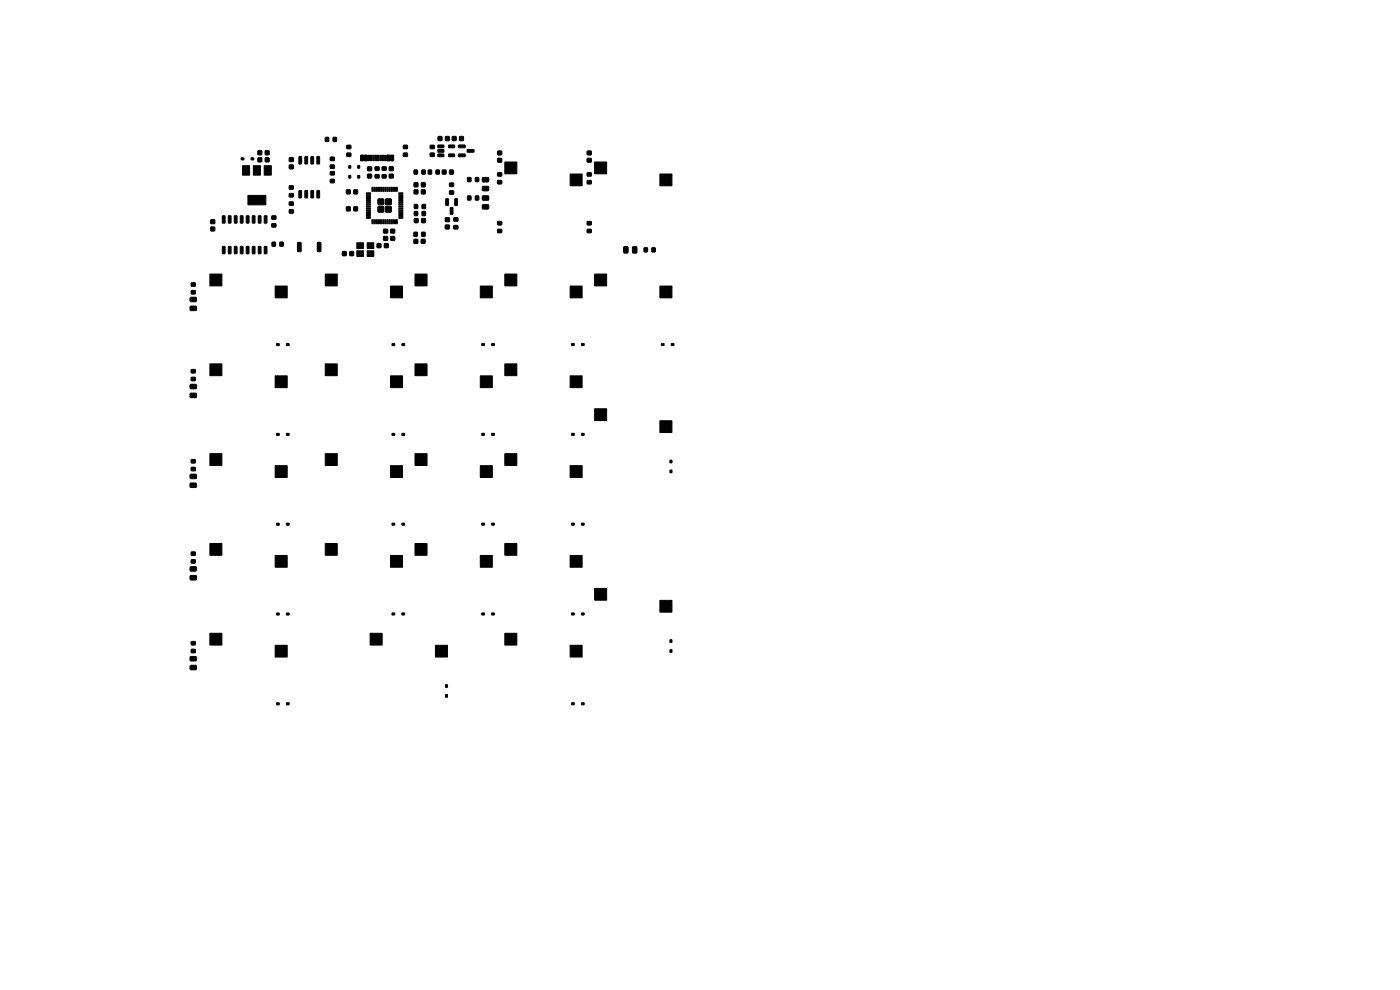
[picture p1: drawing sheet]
<svg xmlns="http://www.w3.org/2000/svg" width="297mm" height="210mm" viewBox="0 0 297 210" stroke-linecap="round" stroke-linejoin="round" font-family="sans-serif">
<g fill="#000" stroke="#000" stroke-width=".21">
<path d="M51.4 35.2h1.6v2h-1.6zM51.2 33.5h.5v.4h-.5zM53.7 35.2h1.6v2h-1.6zM53.3 33.5h.5v.4h-.5zM54.7 32h.8v.8h-.8zM54.7 33.5h.8v.8h-.8zM56 35.2h1.6v2h-1.6zM56.3 32h.8v.8h-.8zM56.3 33.5h.8v.8h-.8zM61.4 33.5h.8v.7h-.8zM61.4 35h.8v.8h-.8zM61.4 39.4h.8v.7h-.8z"/>
<path d="M63.4 33.2l.6 .1-.1 1.5-.5-.1zM64.7 33.2l.6 .1-.1 1.5-.5-.1zM66 33.2l.5 .1-.1 1.5-.5-.1zM67.2 33.2l.6 .1-.1 1.5-.5-.1zM69 29.2h.7v.8h-.7zM70.1 35h.8v.7h-.8zM70.1 33.4h.8v.6h-.8zM70.1 38.1h.8v.6h-.8zM70.1 36.4h.8v.7h-.8zM70.7 29.2h.7v.8h-.7zM73.6 32.5h.8v.7h-.8zM73.6 30.8h.8v.7h-.8z"/>
<path d="M74 37.2h.4v.6h-.4zM74 35.1h.4v.6h-.4zM75.9 37.2l.4 .1v.5l-.4-.1zM75.9 35.1l.4 .1v.5l-.4-.1zM76.5 32.9h.6v1.2h-.6zM77.3 32.9h.6v1.2h-.6zM78.1 32.9h.3v1.2h-.3zM78 37h.8v.7h-.8zM78 35.4h.8v.8h-.8zM78.6 32.9h.3v1.2h-.3zM78.9 39.7l.2 .1-.1 .8h-.1zM79.1 32.9h.3v1.2h-.3z"/>
<path d="M79.3 39.7l.2 .1-.1 .8h-.1zM79.6 32.9h.3v1.2h-.3zM79.7 39.7l.2 .1-.1 .8h-.1zM80.1 32.9h.3v1.2h-.3zM80.1 39.7l.2 .1v.8h-.2zM79.6 35.4h.8v.7h-.8zM79.6 37.1h.8v.6h-.8zM80.5 39.7l.2 .1v.8h-.2zM80.6 32.9h.3v1.2h-.3zM80.9 39.7l.2 .1-.1 .8h-.1zM81.1 32.9h.3v1.2h-.3zM81.3 39.7l.2 .1-.1 .8h-.1z"/>
<path d="M81.6 32.9h.3v1.2h-.3zM81.7 39.7l.2 .1-.1 .8h-.1zM81.1 35.4h.8v.7h-.8zM81.1 37.1h.8v.6h-.8zM82.1 39.7l.2 .1v.8h-.2zM82.5 39.7l.2 .1v.8h-.2zM82.1 32.9h.6v1.2h-.6zM82.9 39.7l.2 .1v.8h-.2zM82.6 35.4h.8v.8h-.8zM82.6 37h.8v.7h-.8zM83.3 39.7l.2 .1-.1 .8h-.1zM82.9 32.9h.6v1.2h-.6z"/>
<path d="M83.7 39.7l.2 .1-.1 .8h-.1zM84.1 39.7l.2 .1v.8h-.2zM85.6 30.8h.8v.7h-.8zM85.6 32.5h.8v.7h-.8zM87.9 36.1h.6v.8h-.6zM87.9 38.8h.7v.8h-.7zM89.4 38.8h.8v.8h-.8zM89.5 36.1h.7v.8h-.7zM90.9 36.1h.6v.8h-.6zM91.3 32.5h.8v.7h-.8zM91.3 30.8h.8v.7h-.8zM92.5 36.1h.7v.8h-.7z"/>
<path d="M92.9 30.8h1.2l.1 .5h-1.2zM92.9 31.7h1.2l.1 .5-1.2 .1zM92.9 32.7h1.2l.1 .5h-1.2zM93 29h.7v.8h-.7zM94.5 29h.8v.8h-.8zM93.8 36.1h.8v.8h-.8zM95.2 32.7h1.2l.1 .5h-1.3zM95.2 30.8h1.2l.1 .5h-1.3zM96 29h.7v.8h-.7zM95.4 38.8h.8v.7h-.8zM95.4 36.1h.8v.8h-.8zM97.3 30.8h1.3l.1 .5h-1.4z"/>
<path d="M97.3 32.7h1.3l.1 .5h-1.4zM97.5 29h.8v.8h-.8zM99.1 31.7h1.4l.1 .5-1.4 .1zM99.2 37.7h.7v.8h-.7zM100.9 37.7h.6v.8h-.6zM102.4 37.7h1.1l.2 .2v.6l-.2 .1h-1l-.2-.2zM105.6 33.6h.8v.8h-.8zM105.6 32.1h.8v.7h-.8zM105.6 36.7h.8v.6h-.8zM105.6 38.3h.8v.7h-.8zM107.1 34.4h2.5v2.5h-2.5zM120.9 36.9h2.6v2.5h-2.6z"/>
<path d="M124.6 33.6h.8v.8h-.8zM124.6 32.1h.8v.7h-.8zM124.6 36.7h.8v.6h-.8zM124.6 38.3h.8v.7h-.8zM126.1 34.4h2.6v2.5h-2.6zM140 36.9h2.5v2.5h-2.5zM40.6 60h.8v.7h-.8zM44.7 48.2h.8v.8h-.8zM44.7 46.6h.8v.8h-.8zM47.2 52.3h.5v1.5h-.5zM47.2 45.8h.5v1.5h-.5zM48.5 52.3h.5l-.1 1.5h-.5z"/>
<path d="M48.5 45.8h.5l-.1 1.5h-.5zM49.7 52.3h.6l-.1 1.5h-.5zM49.7 45.8h.6l-.1 1.5h-.5zM51 52.3h.6l-.1 1.5h-.5zM51 45.8h.6l-.1 1.5h-.5zM52.3 52.3h.5l-.1 1.5h-.5zM52.3 45.8h.5l-.1 1.5h-.5zM52.6 41.5h3.8v2h-3.8zM53.5 52.3h.6l-.1 1.5h-.5zM53.5 45.8h.6l-.1 1.5h-.5zM54.8 52.3h.6l-.1 1.5h-.5zM54.8 45.8h.6l-.1 1.5h-.5z"/>
<path d="M56.1 52.3h.5v1.5h-.5zM56.1 45.8h.5v1.5h-.5zM57.7 45.8h.8v.7h-.8zM57.7 47.5h.8v.6h-.8zM57.7 51.4h.7v.8h-.7zM59.4 51.4h.7v.8h-.7zM61.4 41.1h.8v.7h-.8zM61.4 42.9h.8v.6h-.8zM61.4 44.5h.8v.7h-.8zM63.4 40.4l.6 .1-.1 1.5-.5-.1zM63.2 51.5l.5-.1 .2 .1v1.7l-.1 .2-.7-.1zM64.7 40.4l.6 .1-.1 1.5-.5-.1z"/>
<path d="M66 40.4l.5 .1-.1 1.5-.5-.1zM67.2 40.4l.6 .1-.1 1.5-.5-.1zM67.4 51.5l.5-.1 .2 .1v1.7l-.1 .2-.7-.1zM72.7 53.4h.7v.8h-.7zM74.2 53.4h.8v.8h-.8zM73.5 40.3h.8v.8h-.8zM73.5 43.9h.8v.8h-.8zM75.7 53.2h1.4v1.2h-1.4zM75.7 51.5h1.4v1.2h-1.4zM75.1 40.3h.7v.8h-.7zM75.1 43.9h.7v.8h-.7zM77.7 40.9h.9v.1l-.8 .1z"/>
<path d="M77.7 41.3h.9v.2h-.8zM77.7 41.7h.9v.2h-.8zM77.7 42.1h.9v.2h-.8zM77.7 42.5h.9v.1l-.8 .1zM77.7 42.9h.9v.1l-.8 .1zM77.7 43.3h.9v.2h-.8zM77.7 43.7h.9v.2h-.8zM77.7 44.1h.9v.2h-.8zM77.7 44.5h.9v.1l-.8 .1zM77.7 44.9h.9v.1l-.8 .1zM77.7 45.3h.9v.2h-.8zM77.7 45.7h.9v.2h-.8z"/>
<path d="M77.7 46.1h.9v.2h-.8zM77.9 53.2h1.4v1.2h-1.4zM77.9 51.5h1.4v1.2h-1.4zM78.9 46.6h.2l-.1 .9-.1-.1zM79.3 46.6h.2l-.1 .9-.1-.1zM79.7 46.6h.2l-.1 .9-.1-.1zM80.1 46.6h.2v.9l-.2-.1zM80.2 42.2h1.2v1.2h-1.2zM80.2 43.8h1.2v1.2h-1.2zM80.5 46.6h.2v.9l-.2-.1zM80 51.7h.8v.8h-.8zM80.9 46.6h.2l-.1 .9-.1-.1z"/>
<path d="M81.3 46.6h.2l-.1 .9-.1-.1zM81.7 46.6h.2l-.1 .9-.1-.1zM81.8 42.2h1.2v1.2h-1.2zM81.8 43.8h1.2v1.2h-1.2zM81.4 48.6h.8v.8h-.8zM81.4 50.2h.8v.8h-.8zM82.1 46.6h.2v.9l-.2-.1zM81.6 51.7h.7v.8h-.7zM82.5 46.6h.2v.9l-.2-.1zM82.9 46.6h.2v.9l-.2-.1zM82.9 50.2h.8v.8h-.8zM82.9 48.6h.8v.8h-.8z"/>
<path d="M83.3 46.6h.2l-.1 .9-.1-.1zM83.7 46.6h.2l-.1 .9-.1-.1zM84.1 46.6h.2v.9l-.2-.1zM84.6 46.1h.8l.1 .2h-.8zM84.6 45.7h.8l.1 .2h-.8zM84.6 45.3h.8l.1 .2h-.8zM84.6 44.9h.8l.1 .1-.8 .1zM84.6 44.5h.8l.1 .1-.8 .1zM84.6 44.1h.8l.1 .2h-.8zM84.6 43.7h.8l.1 .2h-.8zM84.6 43.3h.8l.1 .2h-.8zM84.6 42.9h.8l.1 .1-.8 .1z"/>
<path d="M84.6 42.5h.8l.1 .1-.8 .1zM84.6 42.1h.8l.1 .2h-.8zM84.6 41.7h.8l.1 .2h-.8zM84.6 41.3h.8l.1 .2h-.8zM84.6 40.9h.8l.1 .1-.8 .1zM87.8 50.8h.8v.8h-.8zM87.8 49.3h.7v.8h-.7zM87.9 40.3h.7v.8h-.7zM87.9 43.4h.7v.8h-.7zM87.9 46.4h.8v.8h-.8zM87.9 44.9h.7v.8h-.7zM89.4 50.8h.8v.8h-.8z"/>
<path d="M89.4 40.3h.8v.8h-.8zM89.5 46.4h.7v.8h-.7zM89.5 49.3h.7v.8h-.7zM89.6 43.4h.6v.8h-.6zM89.6 44.9h.6v.8h-.6zM94.5 47.8h.8v.7h-.8zM94.5 46.2h.8v.8h-.8zM94.6 42.2h.5v1.4l-.5-.1zM95.5 44l.6 .1-.1 1.4-.5-.1zM95.4 40.5h.8v.7h-.8zM96.5 42.2h.5v1.4l-.5-.1zM96.3 46.2h.8v.7h-.8z"/>
<path d="M96.3 47.9h.8v.6h-.8zM99.2 41.6h.7v.8h-.7zM100.9 41.6h.6v.8h-.6zM102.4 39.6l1.1-.1 .2 .3v.5l-.2 .2h-1l-.2-.3zM102.4 43.5l1.1-.1 .2 .2v.6l-.2 .2-1-.1-.2-.2zM102.4 41.6l1.1-.1 .2 .3v.5l-.2 .2h-1l-.2-.3zM105.6 48.7h.8v.6h-.8zM105.6 47h.8v.7h-.8zM124.6 48.7h.8v.6h-.8zM124.6 47h.8v.7h-.8zM132.4 52.4l.6-.1 .2 .2 .1 1-.2 .2h-.6l-.2-.2zM134.2 52.4l.7-.1 .2 .2v1l-.1 .2h-.6l-.2-.2z"/>
<path d="M136.7 52.6h.6v.8h-.6zM138.3 52.6h.7v.8h-.7zM40.4 65l1.1-.1 .2 .3v.5l-.2 .2h-1l-.2-.2zM40.4 63.1h1.1l.2 .2v.6l-.2 .1h-1l-.2-.2zM40.6 78.4h.8v.7h-.8zM40.6 61.7h.8v.6h-.8zM44.5 77.2h2.6v2.5h-2.6zM44.5 58.1h2.6v2.5h-2.6zM58.4 60.7h2.5v2.5h-2.5zM58.7 72.9h.5v.4h-.5zM60.8 72.9h.5v.4h-.5zM69 77.2h2.5v2.5h-2.5z"/>
<path d="M69 58.1h2.5v2.5h-2.5zM82.8 60.7h2.6v2.5h-2.6zM83.2 72.9h.5v.4h-.5zM85.3 72.9h.5v.4h-.5zM88 77.2h2.6v2.5h-2.6zM88 58.1h2.6v2.5h-2.6zM101.9 60.7h2.5v2.5h-2.5zM102.2 72.9h.6v.4h-.6zM104.3 72.9h.6v.4h-.6zM107.1 77.2h2.5v2.5h-2.5zM107.1 58.1h2.5v2.5h-2.5zM120.9 60.7h2.6v2.5h-2.6z"/>
<path d="M121.3 72.9h.5v.4h-.5zM123.4 72.9h.5v.4h-.5zM126.1 58.1h2.6v2.5h-2.6zM140 60.7h2.5v2.5h-2.5zM140.3 72.9h.6v.4h-.6zM142.4 72.9h.6v.4h-.6zM40.4 83.5l1.1-.1 .2 .2v.6l-.2 .2-1-.1-.2-.2zM40.4 81.6l1.1-.1 .2 .3v.5l-.2 .2h-1l-.2-.3zM40.6 80.1h.8v.6h-.8zM40.6 97.5h.8v.7h-.8zM40.6 99.2h.8v.6h-.8zM44.5 96.2h2.6v2.5h-2.6z"/>
<path d="M58.4 79.7h2.5v2.5h-2.5zM58.7 92l.5-.1v.4l-.5 .1zM60.8 92l.5-.1v.4l-.5 .1zM69 96.2h2.5v2.5h-2.5zM82.8 79.7h2.6v2.5h-2.6zM83.2 92l.5-.1v.4l-.5 .1zM85.3 92l.5-.1v.4l-.5 .1zM88 96.2h2.6v2.5h-2.6zM101.9 79.7h2.5v2.5h-2.5zM102.2 91.9h.6v.4h-.6zM104.3 91.9h.6v.4h-.6zM107.1 96.2h2.5v2.5h-2.5z"/>
<path d="M120.9 79.7h2.6v2.5h-2.6zM121.3 91.9h.5v.4h-.5zM123.4 91.9h.5v.4h-.5zM126.1 86.7h2.6v2.5h-2.6zM140 89.3h2.5v2.5h-2.5zM142.1 97.6h.4v.6h-.4zM40.4 102.5h1.1l.2 .2v.6l-.2 .1h-1l-.2-.2zM40.4 100.6h1.1l.2 .2v.6l-.2 .1h-1l-.2-.2zM40.6 117.1h.8v.7h-.8zM40.6 118.8h.8v.6h-.8zM44.5 115.3h2.6v2.5h-2.6zM58.4 98.8h2.5v2.5h-2.5z"/>
<path d="M58.7 111h.5v.4h-.5zM60.8 111h.5v.4h-.5zM69 115.3h2.5v2.5h-2.5zM82.8 98.8h2.6v2.5h-2.6zM83.2 111h.5v.4h-.5zM85.3 111h.5v.4h-.5zM88 115.3h2.6v2.5h-2.6zM101.9 98.8h2.5v2.5h-2.5zM102.2 111h.6v.4h-.6zM104.3 111h.6v.4h-.6zM107.1 115.3h2.5v2.5h-2.5zM120.9 98.8h2.6v2.5h-2.6z"/>
<path d="M121.3 111h.5v.4h-.5zM123.4 111h.5v.4h-.5zM142.1 99.7h.4v.6h-.4zM40.4 122.1h1.1l.2 .2v.6l-.2 .1h-1l-.2-.2zM40.4 120.3l1.1-.1 .2 .2v.6l-.2 .2h-1l-.2-.3zM40.6 136.1h.8v.7h-.8zM40.6 137.8h.8v.6h-.8zM44.5 134.3h2.6v2.5h-2.6zM58.4 136.9h2.5v2.5h-2.5zM58.4 117.8h2.5v2.5h-2.5zM58.7 130.1l.5-.1v.4l-.5 .1zM60.8 130.1l.5-.1v.4l-.5 .1z"/>
<path d="M78.5 134.3h2.6v2.5h-2.6zM82.8 117.8h2.6v2.5h-2.6zM83.2 130h.5v.4h-.5zM85.3 130h.5v.4h-.5zM92.4 136.9h2.5v2.5h-2.5zM101.9 117.8h2.5v2.5h-2.5zM102.2 130h.6v.4h-.6zM104.3 130h.6v.4h-.6zM107.1 134.3h2.5v2.5h-2.5zM120.9 117.8h2.6v2.5h-2.6zM120.9 136.9h2.6v2.5h-2.6zM121.3 130h.5v.4h-.5z"/>
<path d="M123.4 130h.5v.4h-.5zM126.1 124.8h2.6v2.5h-2.6zM140 127.4h2.5v2.5h-2.5zM142.1 137.8h.4v.6h-.4zM142.1 135.7h.4v.6h-.4zM40.4 141.2l1.1-.1 .2 .3v.5l-.2 .2h-1l-.2-.2zM40.4 139.3h1.1l.2 .2v.6l-.2 .1h-1l-.2-.2zM58.7 149.1h.5v.4h-.5zM60.8 149.1h.5v.4h-.5zM94.5 147.4h.4v.5h-.4zM94.5 145.3h.4v.5h-.4zM121.3 149.1h.5v.4h-.5z"/>
<path d="M123.4 149.1h.5v.4h-.5z"/>
</g>
</svg>
